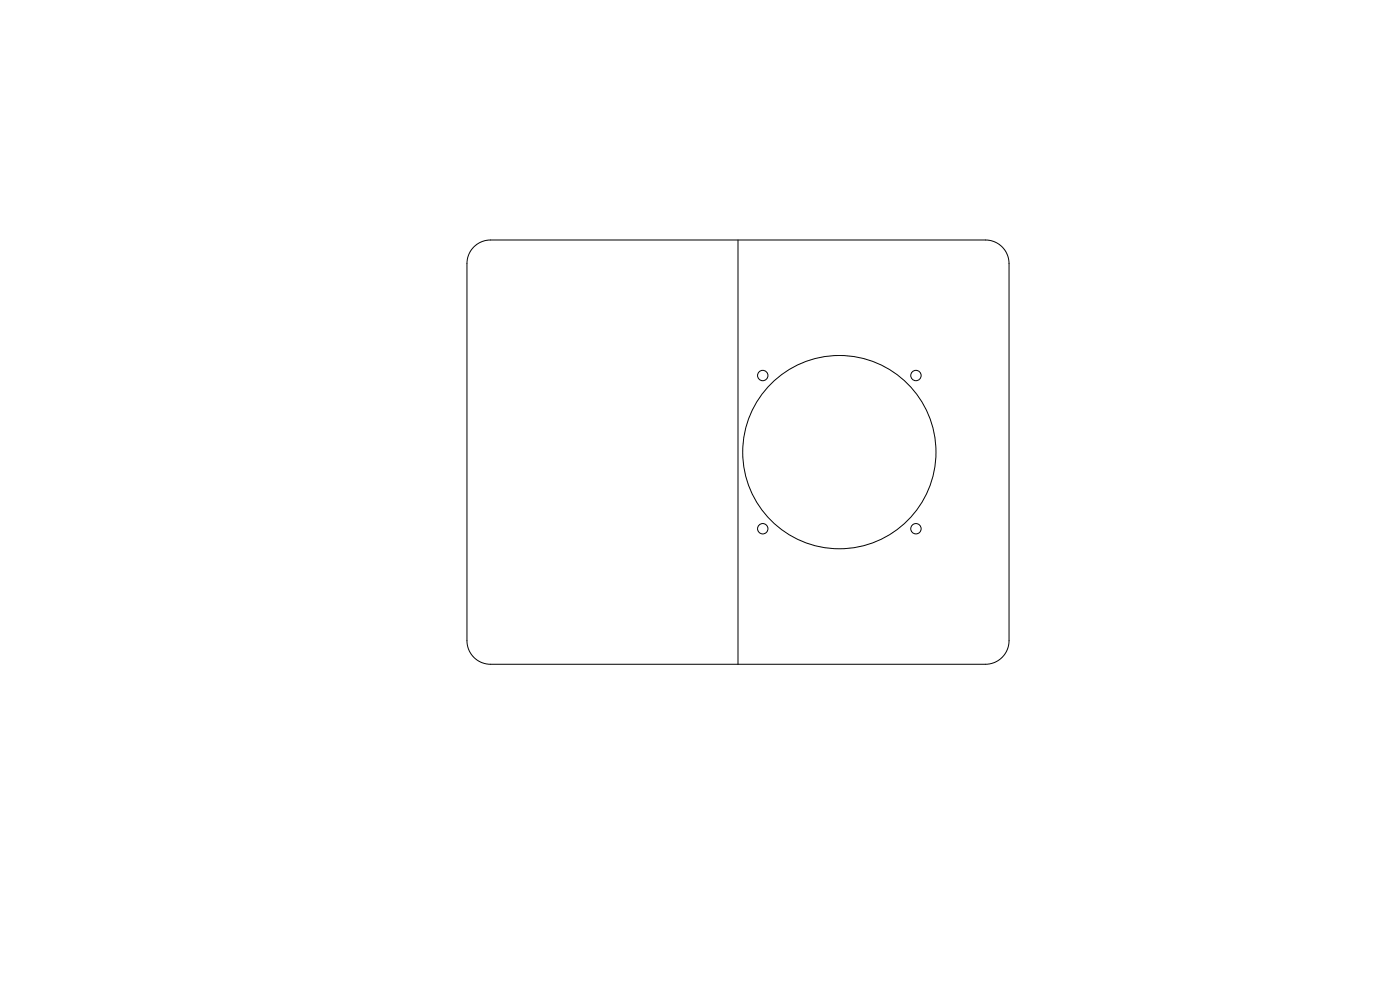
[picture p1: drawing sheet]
<svg xmlns="http://www.w3.org/2000/svg" width="297mm" height="210mm" viewBox="0 0 297 210" stroke-linecap="round" stroke-linejoin="round" font-family="sans-serif">
<g fill="none" stroke="#000" stroke-width=".21">
<path d="M100.5 52.4a5 5 0 0 1 3.6-1.5h105a5 5 0 0 1 5 5v80a5 5 0 0 1-5 5h-105a5 5 0 0 1-5-5v-80a5 5 0 0 1 1.4-3.5zM156.6 50.9v90"/>
<circle cx="161.8" cy="79.7" r="1.1"/>
<circle cx="194.3" cy="79.7" r="1.1"/>
<circle cx="178.1" cy="95.9" r="20.5"/>
<circle cx="161.8" cy="112.2" r="1.1"/>
<circle cx="194.3" cy="112.2" r="1.1"/>
</g>
</svg>
